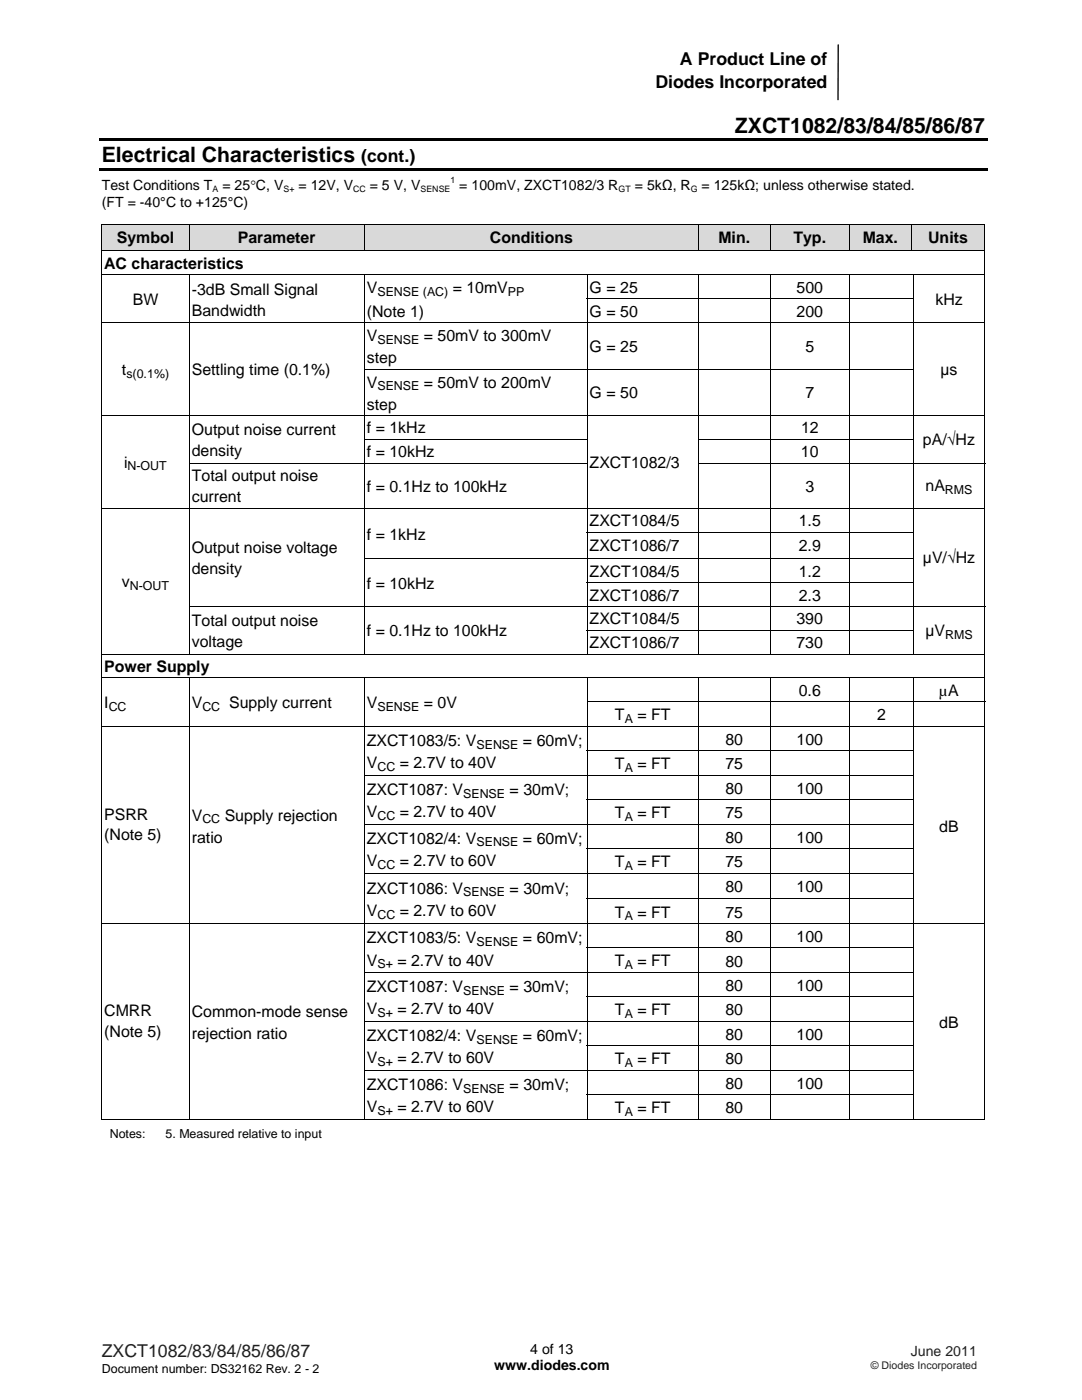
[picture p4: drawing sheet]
<svg xmlns="http://www.w3.org/2000/svg" width="216mm" height="279mm" viewBox="0 0 216 279" stroke-linecap="round" stroke-linejoin="round" font-family="sans-serif">
<defs><g id="words">
<g font-size="4.2">
<text x="146.6" y="26.6">ZXCT1082/83/84/85/86/87</text>
<text x="20.3" y="32.3">Electrical Characteristics</text>
</g>
<g font-size="3.5">
<text x="130.8" y="17.5">Diodes Incorporated</text>
<text x="135.7" y="13">A Product Line of</text>
<text x="72.1" y="32.3">(cont.)</text>
</g>
<text font-size="3.5" fill="#231f20" x="20.3" y="270.9">ZXCT1082/83/84/85/86/87</text>
<g font-size="3.2">
<text x="20.8" y="53.7">AC characteristics</text>
<text x="23.3" y="48.4">Symbol</text>
<text x="47.5" y="48.4">Parameter</text>
<text x="97.7" y="48.4">Conditions</text>
<text x="143.3" y="48.4">Min.</text>
<text x="158.3" y="48.4">Typ.</text>
<text x="172.1" y="48.4">Max.</text>
<text x="185.2" y="48.4">Units</text>
<text x="38.3" y="58.8">-3dB Small Signal</text>
<text x="73.2" y="58.5">V</text>
<text x="90.3" y="58.5">= 10mV</text>
<text x="117.6" y="58.5">G = 25</text>
<text x="158.9" y="58.5">500</text>
<text x="26.5" y="60.9">BW</text>
<text x="38.3" y="63">Bandwidth</text>
<text x="73.2" y="63.3">(Note 1)</text>
<text x="117.6" y="63.2">G = 50</text>
<text x="158.9" y="63.2">200</text>
<text x="186.6" y="60.9">kHz</text>
<text x="73.2" y="68.1">V</text>
<text x="84.6" y="68.1">= 50mV to 300mV</text>
<text x="117.6" y="70.3">G = 25</text>
<text x="160.7" y="70.3">5</text>
<text x="24.3" y="74.8">t</text>
<text x="38.3" y="74.9">Settling time (0.1%)</text>
<text x="73.2" y="72.5">step</text>
<text x="73.2" y="77.3">V</text>
<text x="84.6" y="77.3">= 50mV to 200mV</text>
<text x="187.7" y="74.9">µs</text>
<text x="73.2" y="81.7">step</text>
<text x="117.6" y="79.5">G = 50</text>
<text x="160.7" y="79.5">7</text>
<text x="38.3" y="86.8">Output noise current</text>
<text x="73.2" y="86.5">f = 1kHz</text>
<text x="159.8" y="86.5">12</text>
<text x="184.2" y="88.9">pA/√Hz</text>
<text x="24.8" y="93.3">i</text>
<text x="38.3" y="91">density</text>
<text x="73.2" y="91.2">f = 10kHz</text>
<text x="117.6" y="93.4">ZXCT1082/3</text>
<text x="159.8" y="91.2">10</text>
<text x="38.3" y="96">Total output noise</text>
<text x="38.3" y="100.2">current</text>
<text x="73.2" y="98.1">f = 0.1Hz to 100kHz</text>
<text x="160.7" y="98.1">3</text>
<text x="184.7" y="98.1">nA</text>
<text x="73.2" y="107.7">f = 1kHz</text>
<text x="117.6" y="105">ZXCT1084/5</text>
<text x="159.4" y="105">1.5</text>
<text x="38.3" y="110.3">Output noise voltage</text>
<text x="117.6" y="110">ZXCT1086/7</text>
<text x="159.4" y="110">2.9</text>
<text x="184.2" y="112.4">µV/√Hz</text>
<text x="24.3" y="117.2">v</text>
<text x="38.3" y="114.6">density</text>
<text x="73.2" y="117.5">f = 10kHz</text>
<text x="117.6" y="115.1">ZXCT1084/5</text>
<text x="117.6" y="119.9">ZXCT1086/7</text>
<text x="159.4" y="115.1">1.2</text>
<text x="159.4" y="119.9">2.3</text>
<text x="38.3" y="124.9">Total output noise</text>
<text x="117.6" y="124.6">ZXCT1084/5</text>
<text x="158.9" y="124.6">390</text>
<text x="38.3" y="129.1">voltage</text>
<text x="73.2" y="127">f = 0.1Hz to 100kHz</text>
<text x="117.6" y="129.4">ZXCT1086/7</text>
<text x="158.9" y="129.4">730</text>
<text x="184.7" y="127">µV</text>
<text x="20.8" y="134.1">Power Supply</text>
<text x="20.8" y="141.4">I</text>
<text x="38.3" y="141.4">V</text>
<text x="45.7" y="141.4">Supply current</text>
<text x="73.2" y="141.4">V</text>
<text x="84.6" y="141.4">= 0V</text>
<text x="122.7" y="143.8">T</text>
<text x="127.2" y="143.8">= FT</text>
<text x="159.4" y="138.9">0.6</text>
<text x="175" y="143.8">2</text>
<text x="187.4" y="138.9">µA</text>
<text x="73.2" y="148.9">ZXCT1083/5: V</text>
<text x="104.4" y="148.9">= 60mV;</text>
<text x="144.7" y="148.7">80</text>
<text x="158.9" y="148.7">100</text>
<text x="73.2" y="153.4">V</text>
<text x="79.8" y="153.4">= 2.7V to 40V</text>
<text x="122.7" y="153.5">T</text>
<text x="127.2" y="153.5">= FT</text>
<text x="144.7" y="153.5">75</text>
<text x="73.2" y="158.6">ZXCT1087: V</text>
<text x="101.7" y="158.6">= 30mV;</text>
<text x="144.7" y="158.4">80</text>
<text x="158.9" y="158.4">100</text>
<text x="20.8" y="163.7">PSRR</text>
<text x="20.8" y="167.7">(Note 5)</text>
<text x="38.3" y="163.8">V</text>
<text x="44.8" y="163.8">Supply rejection</text>
<text x="73.2" y="163.1">V</text>
<text x="79.8" y="163.1">= 2.7V to 40V</text>
<text x="122.7" y="163.3">T</text>
<text x="127.2" y="163.3">= FT</text>
<text x="144.7" y="163.3">75</text>
<text x="187.4" y="165.9">dB</text>
<text x="38.3" y="168.2">ratio</text>
<text x="73.2" y="168.4">ZXCT1082/4: V</text>
<text x="73.2" y="172.9">V</text>
<text x="79.8" y="172.9">= 2.7V to 60V</text>
<text x="104.4" y="168.4">= 60mV;</text>
<text x="122.7" y="173">T</text>
<text x="127.2" y="173">= FT</text>
<text x="144.7" y="168.2">80</text>
<text x="144.7" y="173">75</text>
<text x="158.9" y="168.2">100</text>
<text x="73.2" y="178.3">ZXCT1086: V</text>
<text x="101.7" y="178.3">= 30mV;</text>
<text x="144.7" y="178.1">80</text>
<text x="158.9" y="178.1">100</text>
<text x="73.2" y="182.8">V</text>
<text x="79.8" y="182.8">= 2.7V to 60V</text>
<text x="122.7" y="183.1">T</text>
<text x="127.2" y="183.1">= FT</text>
<text x="144.7" y="183.1">75</text>
<text x="73.2" y="188.3">ZXCT1083/5: V</text>
<text x="104.4" y="188.3">= 60mV;</text>
<text x="144.7" y="188">80</text>
<text x="158.9" y="188">100</text>
<text x="73.2" y="198">ZXCT1087: V</text>
<text x="73.2" y="192.7">V</text>
<text x="79.3" y="192.7">= 2.7V to 40V</text>
<text x="101.7" y="198">= 30mV;</text>
<text x="122.7" y="192.8">T</text>
<text x="127.2" y="192.8">= FT</text>
<text x="144.7" y="197.8">80</text>
<text x="144.7" y="192.9">80</text>
<text x="158.9" y="197.8">100</text>
<text x="20.8" y="202.9">CMRR</text>
<text x="38.3" y="203.1">Common-mode sense</text>
<text x="73.2" y="202.5">V</text>
<text x="79.3" y="202.5">= 2.7V to 40V</text>
<text x="122.7" y="202.6">T</text>
<text x="127.2" y="202.6">= FT</text>
<text x="144.7" y="202.6">80</text>
<text x="20.8" y="206.9">(Note 5)</text>
<text x="38.3" y="207.3">rejection ratio</text>
<text x="73.2" y="207.8">ZXCT1082/4: V</text>
<text x="104.4" y="207.8">= 60mV;</text>
<text x="144.7" y="207.5">80</text>
<text x="158.9" y="207.5">100</text>
<text x="187.4" y="205.1">dB</text>
<text x="73.2" y="212.2">V</text>
<text x="79.3" y="212.2">= 2.7V to 60V</text>
<text x="122.7" y="212.4">T</text>
<text x="127.2" y="212.4">= FT</text>
<text x="144.7" y="212.4">80</text>
<text x="73.2" y="217.5">ZXCT1086: V</text>
<text x="73.2" y="222">V</text>
<text x="79.3" y="222">= 2.7V to 60V</text>
<text x="101.7" y="217.5">= 30mV;</text>
<text x="144.7" y="217.3">80</text>
<text x="158.9" y="217.3">100</text>
<text x="122.7" y="222.1">T</text>
<text x="127.2" y="222.1">= FT</text>
<text x="144.7" y="222.1">80</text>
</g>
<g font-size="2.8">
<text x="20.3" y="38">Test Conditions T = 25°C, V</text>
<text x="20.3" y="41.3">(FT = -40°C to +125°C)</text>
<text x="59.5" y="38">= 12V, V</text>
<text x="73.8" y="38">= 5 V, V</text>
<text x="91.7" y="38">= 100mV, ZXCT1082/3 R</text>
<text x="126.7" y="38">= 5kΩ, R</text>
<text x="140" y="38">= 125kΩ; unless otherwise stated.</text>
<text x="98.6" y="273.5">www.diodes.com</text>
<text x="105.8" y="270.2">4 of 13</text>
</g>
<text font-size="2.8" fill="#231f20" x="181.8" y="270.6">June 2011</text>
<g font-size="2.5">
<text x="75.3" y="59.1">SENSE (AC)</text>
<text x="101.3" y="59.1">PP</text>
<text x="75.3" y="68.6">SENSE</text>
<text x="25.2" y="75.4">s(0.1%)</text>
<text x="75.3" y="77.9">SENSE</text>
<text x="25.5" y="93.9">N-OUT</text>
<text x="188.6" y="98.6">RMS</text>
<text x="25.9" y="117.7">N-OUT</text>
<text x="188.6" y="127.5">RMS</text>
<text x="21.7" y="141.9">CC</text>
<text x="40.4" y="141.9">CC</text>
<text x="75.3" y="141.9">SENSE</text>
<text x="95.1" y="149.4">SENSE</text>
<text x="124.7" y="144.3">A</text>
<text x="75.3" y="153.9">CC</text>
<text x="124.7" y="154">A</text>
<text x="92.4" y="159.2">SENSE</text>
<text x="40.4" y="164.3">CC</text>
<text x="75.3" y="163.6">CC</text>
<text x="124.7" y="163.8">A</text>
<text x="75.3" y="173.4">CC</text>
<text x="95.1" y="168.9">SENSE</text>
<text x="124.7" y="173.5">A</text>
<text x="92.4" y="178.9">SENSE</text>
<text x="75.3" y="183.3">CC</text>
<text x="124.7" y="183.6">A</text>
<text x="95.1" y="188.8">SENSE</text>
<text x="75.3" y="193.2">S+</text>
<text x="124.7" y="193.4">A</text>
<text x="75.3" y="203">S+</text>
<text x="92.4" y="198.5">SENSE</text>
<text x="124.7" y="203.1">A</text>
<text x="95.1" y="208.3">SENSE</text>
<text x="75.3" y="212.7">S+</text>
<text x="124.7" y="212.9">A</text>
<text x="92.4" y="218">SENSE</text>
<text x="21.9" y="227.2">Notes:</text>
<text x="33" y="227.2">5. Measured relative to input</text>
<text x="75.3" y="222.5">S+</text>
<text x="124.7" y="222.7">A</text>
<text x="20.3" y="274">Document number: DS32162 Rev. 2 - 2</text>
</g>
<text font-size="2.1" fill="#231f20" x="173.7" y="273.2">© Diodes Incorporated</text>
<g font-size="1.8">
<text x="42.4" y="38.4">A</text>
<text x="56.6" y="38.4">S+</text>
<text x="70.5" y="38.4">CC</text>
<text x="83.9" y="38.4">SENSE</text>
<text x="89.9" y="36.6">1</text>
<text x="123.4" y="38.4">GT</text>
<text x="137.8" y="38.4">G</text>
</g>
</g></defs>
<path d="M167.3 9l-.1 10.9" fill="none" stroke="#000" stroke-width=".26"/>
<path d="M19.8 27.5h177.3v.5h-177.3zM19.8 33.6h177.3v.5h-177.3z" fill="#000"/>
<g fill="#d9d9d9">
<path d="M20.4 44.9h17.3v5.1h-17.3z"/>
<path d="M20.8 44.9h16.5v5.1h-16.5z"/>
<path d="M37.9 44.9h34.7v5.1h-34.7z"/>
<path d="M38.3 44.9h33.9v5.1h-33.9z"/>
<path d="M72.8 44.9h66.5v5.1h-66.5z"/>
<path d="M73.2 44.9h65.7v5.1h-65.7z"/>
<path d="M139.5 44.9h14.1v5.1h-14.1z"/>
<path d="M139.9 44.9h13.3v5.1h-13.3z"/>
<path d="M153.8 44.9h15.7v5.1h-15.7z"/>
<path d="M154.2 44.9h14.9v5.1h-14.9z"/>
<path d="M169.6 44.9h12.2v5.1h-12.2z"/>
<path d="M170 44.9h11.4v5.1h-11.4z"/>
<path d="M181.9 44.9h14.5v5.1h-14.5z"/>
<path d="M182.3 44.9h13.7v5.1h-13.7z"/>
</g>
<g fill="#000">
<path d="M20.2 44.7h.2v.2h-.2zM20.2 59.5h.2v.2h-.2zM37.7 59.5h.2v.2h-.2zM72.6 59.5h.2v.2h-.2zM196.4 44.7h.2v.2h-.2zM196.4 59.5h.2v.2h-.2zM20.2 73.6h.2v.1h-.2zM37.7 73.6h.2v.1h-.2zM196.4 73.6h.2v.1h-.2zM20.2 87.6h.2v.1h-.2zM20.2 92.3h.2v.2h-.2zM37.7 87.6h.2v.1h-.2z"/>
<path d="M196.4 87.6h.2v.1h-.2zM20.2 106.1h.2v.2h-.2zM20.2 111.4h.2v.2h-.2zM20.2 116.2h.2v.1h-.2zM37.7 106.1h.2v.2h-.2zM37.7 111.4h.2v.2h-.2zM37.7 116.2h.2v.1h-.2zM72.6 106.1h.2v.2h-.2zM72.6 116.2h.2v.1h-.2zM196.4 106.1h.2v.2h-.2zM196.4 111.4h.2v.2h-.2zM196.4 116.2h.2v.1h-.2z"/>
<path d="M20.2 120.9h.2v.2h-.2zM20.2 125.7h.2v.2h-.2zM37.7 125.7h.2v.2h-.2zM72.6 125.7h.2v.2h-.2zM196.4 125.7h.2v.2h-.2zM20.2 140h.2v.1h-.2zM20.2 149.7h.2v.2h-.2zM20.2 154.7h.2v.2h-.2zM20.2 159.5h.2v.2h-.2zM37.7 140h.2v.1h-.2zM37.7 149.7h.2v.2h-.2zM37.7 154.7h.2v.2h-.2z"/>
<path d="M37.7 159.5h.2v.2h-.2zM72.6 140h.2v.1h-.2zM72.6 149.7h.2v.2h-.2zM72.6 159.5h.2v.2h-.2zM196.4 149.7h.2v.2h-.2zM196.4 154.7h.2v.2h-.2zM196.4 159.5h.2v.2h-.2zM20.2 164.5h.2v.2h-.2zM20.2 169.2h.2v.2h-.2zM20.2 174.2h.2v.2h-.2zM20.2 179.3h.2v.2h-.2zM37.7 164.5h.2v.2h-.2z"/>
<path d="M37.7 169.2h.2v.2h-.2zM37.7 174.2h.2v.2h-.2zM37.7 179.3h.2v.2h-.2zM72.6 169.2h.2v.2h-.2zM72.6 179.3h.2v.2h-.2zM196.4 164.5h.2v.2h-.2zM196.4 169.2h.2v.2h-.2zM196.4 174.2h.2v.2h-.2zM196.4 179.3h.2v.2h-.2zM20.2 189.1h.2v.2h-.2zM20.2 194.1h.2v.1h-.2zM20.2 198.8h.2v.2h-.2z"/>
<path d="M37.7 189.1h.2v.2h-.2zM37.7 194.1h.2v.1h-.2zM37.7 198.8h.2v.2h-.2zM72.6 189.1h.2v.2h-.2zM72.6 198.8h.2v.2h-.2zM196.4 189.1h.2v.2h-.2zM196.4 194.1h.2v.1h-.2zM196.4 198.8h.2v.2h-.2zM20.2 203.8h.2v.2h-.2zM20.2 208.6h.2v.2h-.2zM20.2 213.6h.2v.2h-.2zM20.2 218.4h.2v.1h-.2z"/>
<path d="M37.7 203.8h.2v.2h-.2zM37.7 208.6h.2v.2h-.2zM37.7 213.6h.2v.2h-.2zM37.7 218.4h.2v.1h-.2zM72.6 208.6h.2v.2h-.2zM72.6 218.4h.2v.1h-.2zM196.4 203.8h.2v.2h-.2zM196.4 208.6h.2v.2h-.2zM196.4 213.6h.2v.2h-.2zM196.4 218.4h.2v.1h-.2zM196.4 223.4h.2v.1h-.2z"/>
</g>
<g fill="none" stroke="#000" stroke-width=".2">
<path d="M20.2 44.8h176.4M20.2 50.1h176.4M20.2 54.8h176.4M20.3 44.9v5.1M20.3 50.2v4.6M20.3 54.9v4.6M20.3 59.7v4.6M37.8 44.9v5.1M37.8 54.9v4.6M37.8 59.7v4.6M72.7 44.9v5.1M72.7 54.9v4.6"/>
<path d="M72.7 59.7v4.6M117.1 59.6h65.2M117.2 54.9v4.6M117.2 59.7v4.6M139.4 44.9v5.1M139.4 54.9v4.6M139.4 59.7v4.6M153.7 44.9v5.1M153.7 54.9v4.6M153.7 59.7v4.6M169.5 44.9v5.1M169.5 54.9v4.6"/>
<path d="M169.5 59.7v4.6M181.8 44.9v5.1M182.2 54.9v4.6M182.2 59.7v4.6M196.5 44.9v5.1M196.5 50.2v4.6M196.5 54.9v4.6M196.5 59.7v4.6M20.2 64.4h176.4M20.3 64.5v9.1M20.3 73.7v9.1M37.8 64.5v9.1"/>
<path d="M37.8 73.7v9.1M72.6 73.7h109.7M72.7 64.5v9.1M72.7 73.7v9.1M117.2 64.5v9.1M117.2 73.7v9.1M139.4 64.5v9.1M139.4 73.7v9.1M153.7 64.5v9.1M153.7 73.7v9.1M169.5 64.5v9.1M169.5 73.7v9.1"/>
<path d="M182.2 64.5v9.1M182.2 73.7v9.1M196.5 64.5v9.1M196.5 73.7v9.1M20.2 82.9h176.4M20.3 83v4.6M20.3 87.7v4.6M20.3 92.5v8.8M37.7 92.4h79.5M37.8 83v4.6M37.8 87.7v4.6M37.8 92.5v8.8"/>
<path d="M72.6 87.7h44.6M72.7 83v4.6M72.7 87.7v4.6M72.7 92.5v8.8M117.2 83v4.6M117.2 87.7v4.6M117.2 92.5v8.8M139.3 87.7h43M139.3 92.4h57.3M139.4 83v4.6M139.4 87.7v4.6M139.4 92.5v8.8"/>
<path d="M153.7 83v4.6M153.7 87.7v4.6M153.7 92.5v8.8M169.5 83v4.6M169.5 87.7v4.6M169.5 92.5v8.8M182.2 83v4.6M182.2 87.7v4.6M182.2 92.5v8.8M196.5 83v4.6M196.5 87.7v4.6M196.5 92.5v8.8"/>
<path d="M20.2 101.4h176.4M20.3 101.5v4.6M20.3 106.3v5.1M20.3 111.6v4.6M20.3 116.3v4.6M37.8 101.5v4.6M37.8 106.3v5.1M37.8 111.6v4.6M37.8 116.3v4.6M72.6 111.5h109.7M72.7 101.5v4.6M72.7 106.3v5.1"/>
<path d="M72.7 111.6v4.6M72.7 116.3v4.6M117.1 106.2h65.2M117.1 116.2h65.2M117.2 101.5v4.6M117.2 106.3v5.1M117.2 111.6v4.6M117.2 116.3v4.6M139.4 101.5v4.6M139.4 106.3v5.1M139.4 111.6v4.6M139.4 116.3v4.6"/>
<path d="M153.7 101.5v4.6M153.7 106.3v5.1M153.7 111.6v4.6M153.7 116.3v4.6M169.5 101.5v4.6M169.5 106.3v5.1M169.5 111.6v4.6M169.5 116.3v4.6M182.2 101.5v4.6M182.2 106.3v5.1M182.2 111.6v4.6M182.2 116.3v4.6"/>
<path d="M196.5 101.5v4.6M196.5 106.3v5.1M196.5 111.6v4.6M196.5 116.3v4.6M20.2 130.5h176.4M20.2 135.3h176.4M20.3 121.1v4.6M20.3 125.9v4.6M20.3 130.6v4.6M20.3 135.4v4.6M37.7 121h158.9M37.8 121.1v4.6"/>
<path d="M37.8 125.9v4.6M37.8 135.4v4.6M72.7 121.1v4.6M72.7 125.9v4.6M72.7 135.4v4.6M117.1 125.8h65.2M117.2 121.1v4.6M117.2 125.9v4.6M117.2 135.4v4.6M139.4 121.1v4.6M139.4 125.9v4.6M139.4 135.4v4.6"/>
<path d="M153.7 121.1v4.6M153.7 125.9v4.6M153.7 135.4v4.6M169.5 121.1v4.6M169.5 125.9v4.6M169.5 135.4v4.6M182.2 121.1v4.6M182.2 125.9v4.6M182.2 135.4v4.6M196.5 121.1v4.6M196.5 125.9v4.6M196.5 130.6v4.6"/>
<path d="M196.5 135.4v4.6M20.2 145.1h176.4M20.3 140.1v4.9M20.3 145.1v4.6M20.3 149.9v4.8M20.3 154.9v4.6M20.3 159.7v4.8M37.8 140.1v4.9M37.8 145.1v4.6M37.8 149.9v4.8M37.8 154.9v4.6M37.8 159.7v4.8"/>
<path d="M72.6 154.8h109.7M72.7 140.1v4.9M72.7 145.1v4.6M72.7 149.9v4.8M72.7 154.9v4.6M72.7 159.7v4.8M117.1 140.1h79.5M117.1 149.8h65.2M117.1 159.6h65.2M117.2 140.1v4.9M117.2 145.1v4.6M117.2 149.9v4.8"/>
<path d="M117.2 154.9v4.6M117.2 159.7v4.8M139.4 140.1v4.9M139.4 145.1v4.6M139.4 149.9v4.8M139.4 154.9v4.6M139.4 159.7v4.8M153.7 140.1v4.9M153.7 145.1v4.6M153.7 149.9v4.8M153.7 154.9v4.6M153.7 159.7v4.8"/>
<path d="M169.5 140.1v4.9M169.5 145.1v4.6M169.5 149.9v4.8M169.5 154.9v4.6M169.5 159.7v4.8M182.2 140.1v4.9M182.2 145.1v4.6M182.2 149.9v4.8M182.2 154.9v4.6M182.2 159.7v4.8M196.5 140.1v4.9M196.5 145.1v4.6"/>
<path d="M196.5 149.9v4.8M196.5 154.9v4.6M196.5 159.7v4.8M20.3 164.7v4.5M20.3 169.4v4.8M20.3 174.4v4.9M20.3 179.5v4.8M37.8 164.7v4.5M37.8 169.4v4.8M37.8 174.4v4.9M37.8 179.5v4.8M72.6 164.6h109.7"/>
<path d="M72.6 174.3h109.7M72.7 164.7v4.5M72.7 169.4v4.8M72.7 174.4v4.9M72.7 179.5v4.8M117.1 169.3h65.2M117.1 179.4h65.2M117.2 164.7v4.5M117.2 169.4v4.8M117.2 174.4v4.9M117.2 179.5v4.8M139.4 164.7v4.5"/>
<path d="M139.4 169.4v4.8M139.4 174.4v4.9M139.4 179.5v4.8M153.7 164.7v4.5M153.7 169.4v4.8M153.7 174.4v4.9M153.7 179.5v4.8M169.5 164.7v4.5M169.5 169.4v4.8M169.5 174.4v4.9M169.5 179.5v4.8M182.2 164.7v4.5"/>
<path d="M182.2 169.4v4.8M182.2 174.4v4.9M182.2 179.5v4.8M196.5 164.7v4.5M196.5 169.4v4.8M196.5 174.4v4.9M196.5 179.5v4.8M20.2 184.4h176.4M20.3 184.5v4.6M20.3 189.3v4.8M20.3 194.2v4.6M20.3 199v4.8"/>
<path d="M37.8 184.5v4.6M37.8 189.3v4.8M37.8 194.2v4.6M37.8 199v4.8M72.6 194.2h109.7M72.7 184.5v4.6M72.7 189.3v4.8M72.7 194.2v4.6M72.7 199v4.8M117.1 189.2h65.2M117.1 198.9h65.2M117.2 184.5v4.6"/>
<path d="M117.2 189.3v4.8M117.2 194.2v4.6M117.2 199v4.8M139.4 184.5v4.6M139.4 189.3v4.8M139.4 194.2v4.6M139.4 199v4.8M153.7 184.5v4.6M153.7 189.3v4.8M153.7 194.2v4.6M153.7 199v4.8M169.5 184.5v4.6"/>
<path d="M169.5 189.3v4.8M169.5 194.2v4.6M169.5 199v4.8M182.2 184.5v4.6M182.2 189.3v4.8M182.2 194.2v4.6M182.2 199v4.8M196.5 184.5v4.6M196.5 189.3v4.8M196.5 194.2v4.6M196.5 199v4.8M20.3 204v4.6"/>
<path d="M20.3 208.8v4.8M20.3 213.8v4.6M20.3 218.5v5M37.8 204v4.6M37.8 208.8v4.8M37.8 213.8v4.6M37.8 218.5v5M72.6 203.9h109.7M72.6 213.7h109.7M72.7 204v4.6M72.7 208.8v4.8M72.7 213.8v4.6"/>
<path d="M72.7 218.5v5M117.1 208.7h65.2M117.1 218.4h65.2M117.2 204v4.6M117.2 208.8v4.8M117.2 213.8v4.6M117.2 218.5v5M139.4 204v4.6M139.4 208.8v4.8M139.4 213.8v4.6M139.4 218.5v5M153.7 204v4.6"/>
<path d="M153.7 208.8v4.8M153.7 213.8v4.6M153.7 218.5v5M169.5 204v4.6M169.5 208.8v4.8M169.5 213.8v4.6M169.5 218.5v5M182.2 204v4.6M182.2 208.8v4.8M182.2 213.8v4.6M182.2 218.5v5M196.5 204v4.6"/>
<path d="M196.5 208.8v4.8M196.5 213.8v4.6M196.5 218.5v5M20.2 223.4h17.5M37.9 223.4h34.7M72.8 223.4h44.3M117.2 223.4h22.1M139.5 223.4h14.1M153.8 223.4h15.7M169.6 223.4h12.6M182.3 223.4h14.1"/>
</g>
<use href="#words"/>
</svg>
